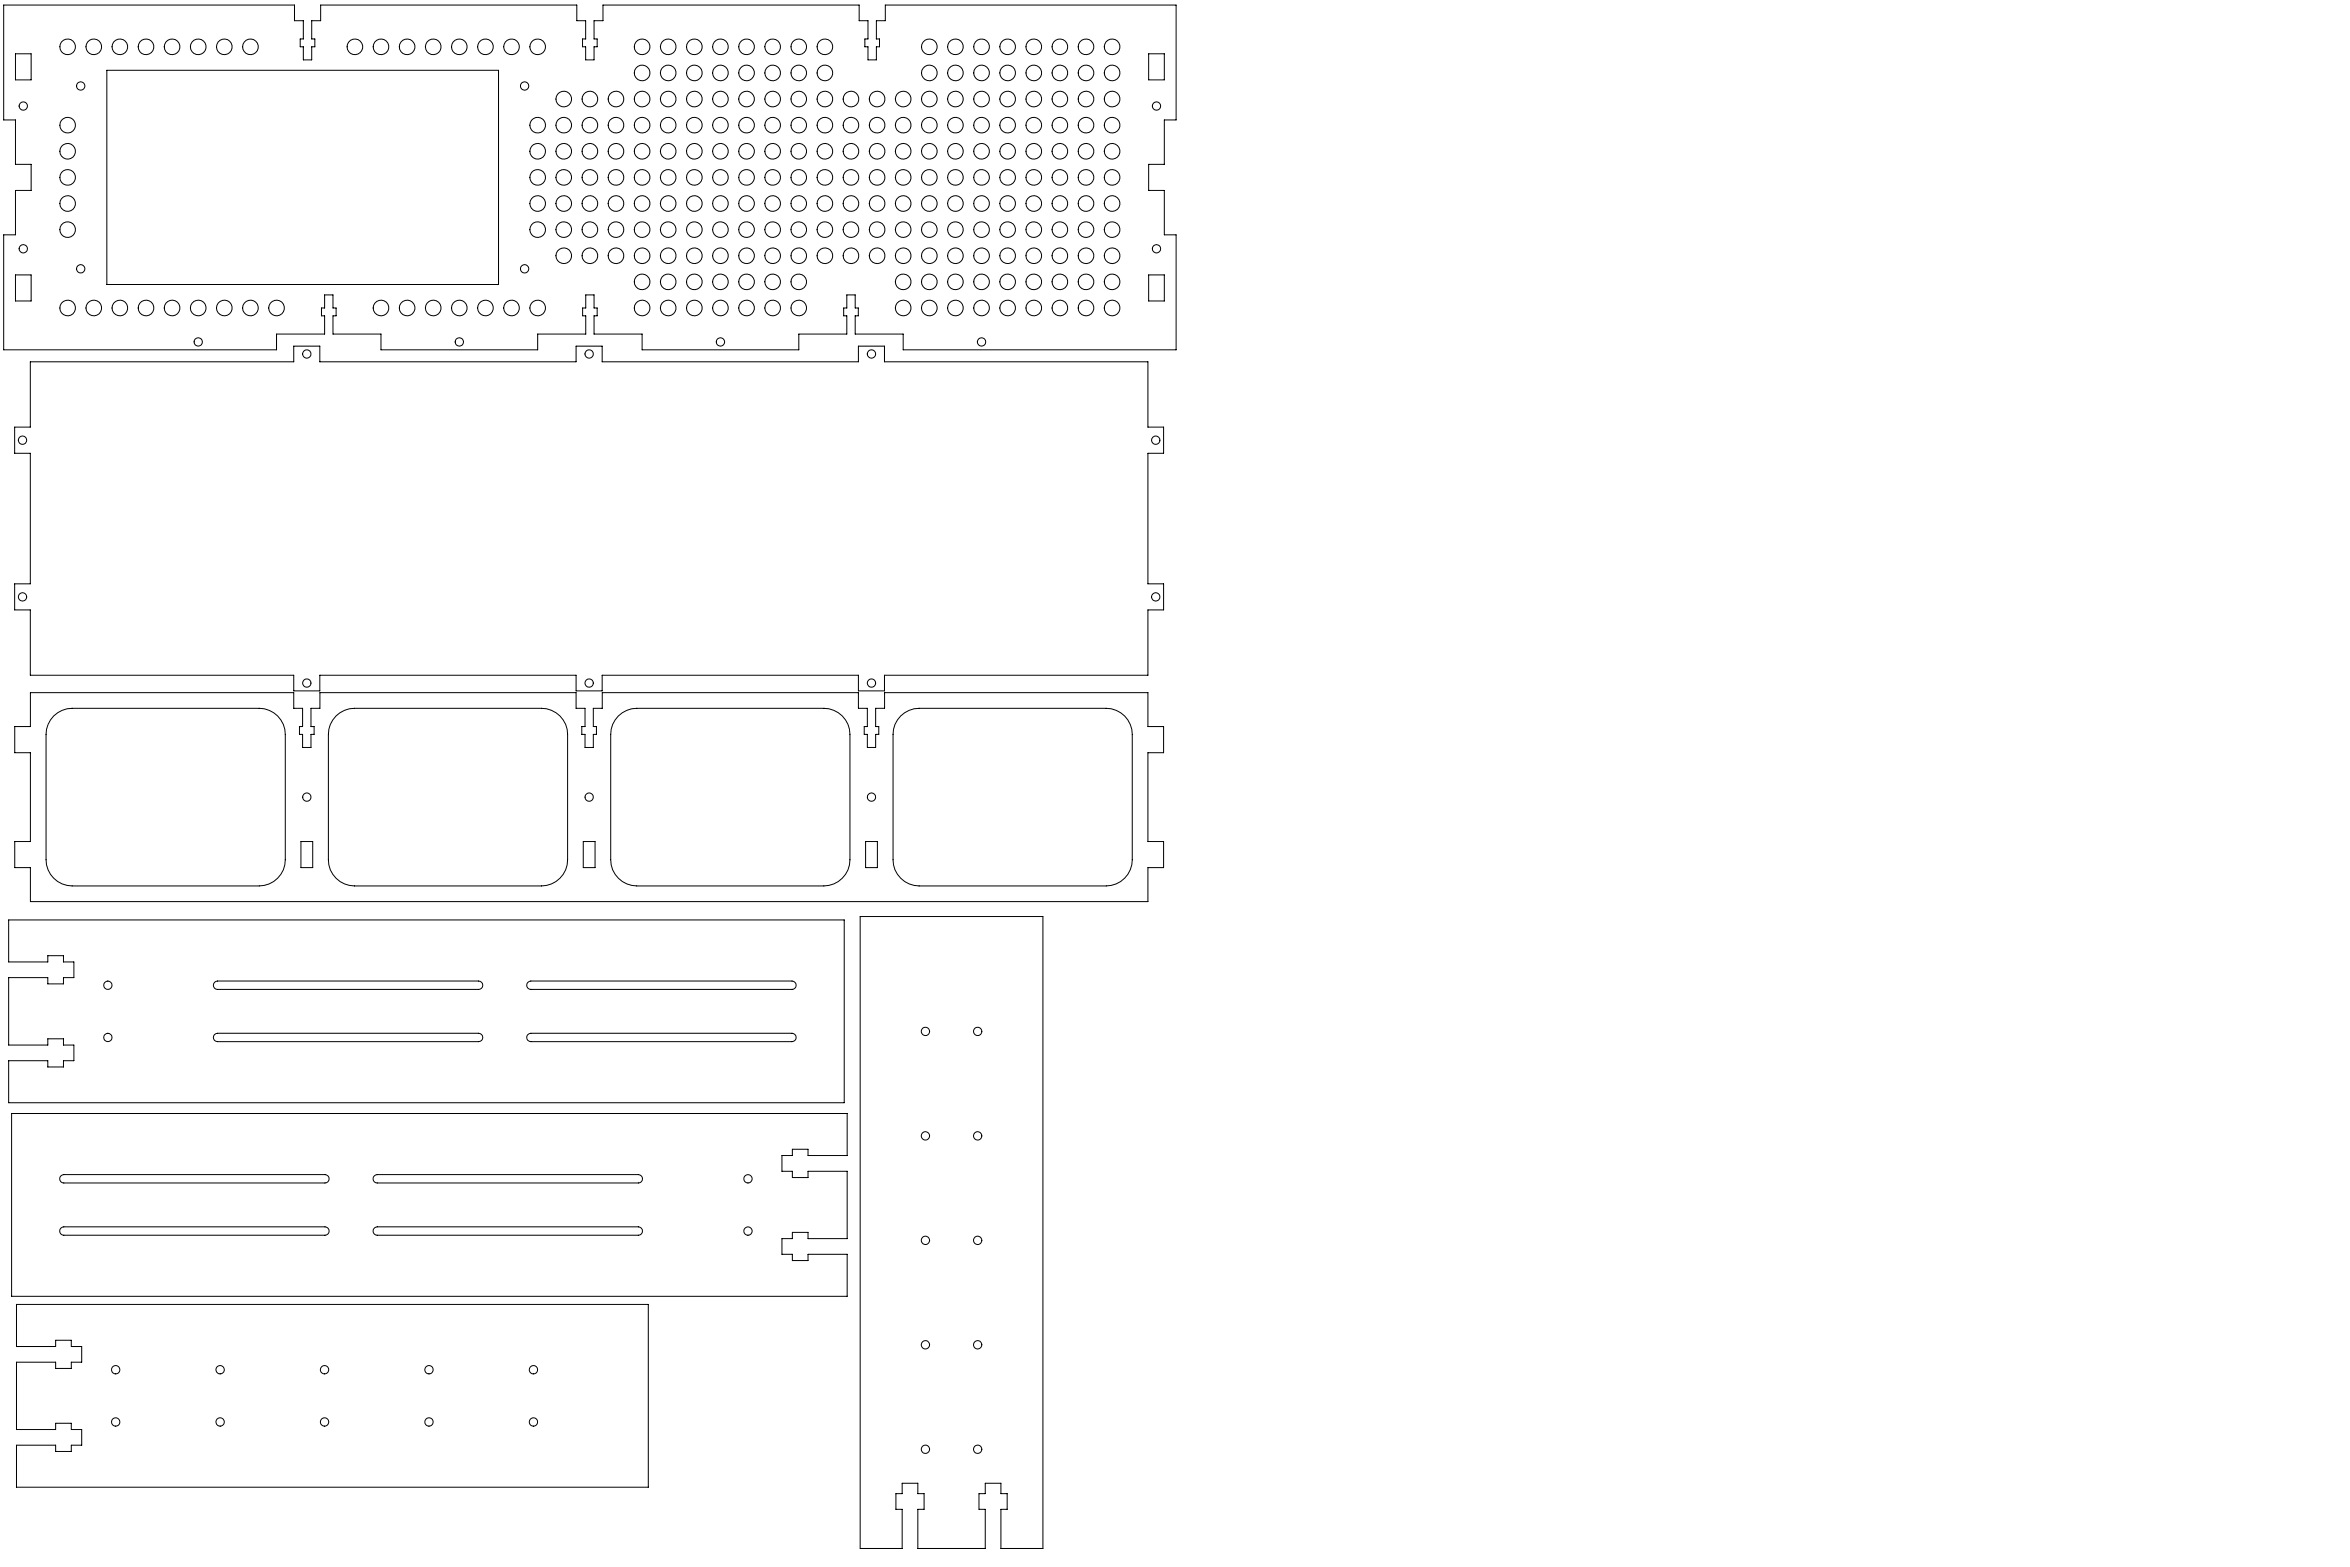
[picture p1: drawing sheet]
<svg xmlns="http://www.w3.org/2000/svg" width="900mm" height="600mm" viewBox="0 0 900 600" stroke-linecap="round" stroke-linejoin="round" font-family="sans-serif">
<!-- layer: Layer 1 -->
<g fill="none" stroke="#000" stroke-width=".38">
<path d="M1.4 1.9h111.4v6h3.4v7h-1.2v3h1.2v5h3.2v-5h1.2v-3h-1.2v-7h3.4v-6h98.1v6h3.4v7h-1.2v3h1.2v5h3.2v-5h1.2v-3h-1.2v-7h3.4v-6h98.1v6h3.4v7h-1.2v3h1.2v5h3.2v-5h1.2v-3h-1.2v-7h3.5v-6h111.3v44h-4.5v17h-6v10h6v17h4.5v44h-104.5v-6h-18.4v-7h1.2v-3h-1.2v-5h-3.2v5h-1.2v3h1.2v7h-18.4v6h-60v-6h-18.4v-7h1.2v-3h-1.2v-5h-3.2v5h-1.2v3h1.2v7h-18.4v6h-60v-6h-18.4v-7h1.2v-3h-1.2v-5h-3.2v5h-1.2v3h1.2v7h-18.4v6h-104.5v-44h4.5v-17h6v-10h-6v-17h-4.5zM5.9 20.6h6v10h-6zM40.9 26.9h150v82h-150zM439.9 20.6h6v10h-6zM5.9 105.3h6v9.9h-6zM439.9 105.3h6v9.9h-6zM11.6 138.5h100.9v-6h10v6h98.1v-6h10v6h98.2v-6h9.9v6h100.9v25h6v10.1h-6v50h6v9.9h-6v25h-100.9v6h-9.9v-6h-98.2v6h-10v-6h-98.1v6h-10v-6h-100.9v-25h-6v-9.9h6v-50h-6v-10.1h6zM11.6 265.2h100.9v6h3.4v7h-1.2v3h1.2v5h3.2v-5h1.2v-3h-1.2v-7h3.4v-6h98.1v6h3.4v7h-1.2v3h1.2v5h3.2v-5h1.2v-3h-1.2v-7h3.4v-6h98.2v6h3.4v7h-1.2v3h1.2v5h3.2v-5h1.1v-3h-1.1v-7h3.4v-6h100.8v13h6v10h-6v34h6v10h-6v13h-428v-13h-6v-10h6v-34h-6v-10h6zM20.6 274.1a10.2 10.2 0 0 1 7-2.9h71.7a10 10 0 0 1 10 10v48a10.1 10.1 0 0 1-10 10h-71.7a10.1 10.1 0 0 1-10-10v-48a10.2 10.2 0 0 1 3-7.1zM128.7 274.1a10.2 10.2 0 0 1 7-2.9h71.7a10 10 0 0 1 10 10v48a10.1 10.1 0 0 1-10 10h-71.7a10.1 10.1 0 0 1-9.9-10v-48a9.8 9.8 0 0 1 2.9-7.1zM236.8 274.1a10.2 10.2 0 0 1 7.1-2.9h71.6a10 10 0 0 1 10 10v48a10.1 10.1 0 0 1-10 10h-71.6a10.1 10.1 0 0 1-10-10v-48a9.8 9.8 0 0 1 2.9-7.1zM344.9 274.1a10.2 10.2 0 0 1 7.1-2.9h71.7a10 10 0 0 1 9.9 10v48a10.1 10.1 0 0 1-9.9 10h-71.7a10.1 10.1 0 0 1-10-10v-48a9.8 9.8 0 0 1 2.9-7.1z"/>
<path d="M115.3 322.2h4.5v10h-4.5zM223.4 322.2h4.5v10h-4.5zM331.5 322.2h4.5v10h-4.5zM3.3 352.2h320v70h-320v-16.1h15v2.4h6v-2.4h4v-5.9h-4v-2.4h-6v2.4h-15v-25.9h15v2.4h6v-2.4h4v-6h-4v-2.4h-6v2.4h-15zM329.4 350.9h70v242h-16.1v-15h2.4v-6h-2.4v-4h-6v4h-2.4v6h2.4v15h-25.8v-15h2.4v-6h-2.4v-4h-6v4h-2.4v6h2.4v15h-16.1zM82.2 376.1l1.1-.5h100a1.61 1.61 0 0 1 1.6 1.6 1.61 1.61 0 0 1-1.6 1.6h-100a1.61 1.61 0 0 1-1.5-.9 1.61 1.61 0 0 1 .4-1.8zM202.2 376.1l1.1-.5h100a1.61 1.61 0 0 1 1.6 1.6 1.61 1.61 0 0 1-1.6 1.6h-100a1.59 1.59 0 0 1-1.5-.9 1.59 1.59 0 0 1 .4-1.8zM82.2 396.1l1.1-.5h100a1.61 1.61 0 0 1 1.6 1.6 1.61 1.61 0 0 1-1.6 1.6h-100a1.61 1.61 0 0 1-1.5-.9 1.61 1.61 0 0 1 .4-1.8zM202.2 396.1l1.1-.5h100a1.61 1.61 0 0 1 1.6 1.6 1.61 1.61 0 0 1-1.6 1.6h-100a1.59 1.59 0 0 1-1.5-.9 1.59 1.59 0 0 1 .4-1.8zM4.4 426.4h320v16.1h-14.9v-2.4h-6v2.4h-4v6h4v2.4h6v-2.4h14.9v25.8h-14.9v-2.4h-6v2.4h-4v6h4v2.4h6v-2.4h14.9v16.1h-320zM23.3 450.2l1.1-.4h100.1a1.61 1.61 0 0 1 1.5 1.6 1.61 1.61 0 0 1-1.5 1.6h-100.1a1.59 1.59 0 0 1-1.4-1 1.59 1.59 0 0 1 .3-1.8zM143.3 450.2l1.2-.4h100a1.61 1.61 0 0 1 1.6 1.6 1.61 1.61 0 0 1-1.6 1.6h-100a1.59 1.59 0 0 1-1.5-1 1.59 1.59 0 0 1 .3-1.8z"/>
<path d="M23.3 470.2l1.1-.4h100.1a1.61 1.61 0 0 1 1.5 1.6 1.61 1.61 0 0 1-1.5 1.6h-100.1a1.59 1.59 0 0 1-1.4-1 1.59 1.59 0 0 1 .3-1.8zM143.3 470.2l1.2-.4h100a1.61 1.61 0 0 1 1.6 1.6 1.61 1.61 0 0 1-1.6 1.6h-100a1.59 1.59 0 0 1-1.5-1 1.59 1.59 0 0 1 .3-1.8zM6.3 499.5h242v70h-242v-16.1h15v2.4h6v-2.4h4v-6h-4v-2.4h-6v2.4h-15v-25.8h15v2.4h6v-2.4h4v-6h-4v-2.4h-6v2.4h-15z"/>
<circle cx="25.9" cy="17.9" r="3"/>
<circle cx="35.9" cy="17.9" r="3"/>
<circle cx="45.9" cy="17.9" r="3"/>
<circle cx="55.9" cy="17.9" r="3"/>
<circle cx="65.9" cy="17.9" r="3"/>
<circle cx="75.9" cy="17.9" r="3"/>
<circle cx="85.9" cy="17.9" r="3"/>
<circle cx="95.9" cy="17.9" r="3"/>
<circle cx="135.9" cy="17.9" r="3"/>
<circle cx="145.9" cy="17.9" r="3"/>
<circle cx="155.9" cy="17.9" r="3"/>
<circle cx="165.9" cy="17.9" r="3"/>
<circle cx="175.9" cy="17.9" r="3"/>
<circle cx="185.9" cy="17.9" r="3"/>
<circle cx="195.9" cy="17.9" r="3"/>
<circle cx="205.9" cy="17.9" r="3"/>
<circle cx="245.9" cy="17.9" r="3"/>
<circle cx="255.9" cy="17.9" r="3"/>
<circle cx="265.9" cy="17.9" r="3"/>
<circle cx="275.9" cy="17.9" r="3"/>
<circle cx="285.9" cy="17.9" r="3"/>
<circle cx="295.9" cy="17.9" r="3"/>
<circle cx="305.9" cy="17.9" r="3"/>
<circle cx="315.9" cy="17.9" r="3"/>
<circle cx="355.9" cy="17.9" r="3"/>
<circle cx="365.9" cy="17.9" r="3"/>
<circle cx="375.9" cy="17.9" r="3"/>
<circle cx="385.9" cy="17.9" r="3"/>
<circle cx="395.9" cy="17.9" r="3"/>
<circle cx="405.9" cy="17.9" r="3"/>
<circle cx="415.9" cy="17.9" r="3"/>
<circle cx="425.9" cy="17.9" r="3"/>
<circle cx="30.9" cy="32.9" r="1.6"/>
<circle cx="200.9" cy="32.9" r="1.6"/>
<circle cx="215.9" cy="37.9" r="3"/>
<circle cx="225.9" cy="37.9" r="3"/>
<circle cx="235.9" cy="37.9" r="3"/>
<circle cx="245.9" cy="27.9" r="2.99"/>
<circle cx="245.9" cy="37.9" r="3"/>
<circle cx="255.9" cy="27.9" r="3"/>
<circle cx="255.9" cy="37.9" r="3"/>
<circle cx="265.9" cy="27.9" r="2.99"/>
<circle cx="265.9" cy="37.9" r="3"/>
<circle cx="275.9" cy="27.9" r="3"/>
<circle cx="275.9" cy="37.9" r="3"/>
<circle cx="285.9" cy="27.9" r="2.99"/>
<circle cx="285.9" cy="37.9" r="3"/>
<circle cx="295.9" cy="27.9" r="3"/>
<circle cx="295.9" cy="37.9" r="3"/>
<circle cx="305.9" cy="27.9" r="2.99"/>
<circle cx="305.9" cy="37.9" r="3"/>
<circle cx="315.9" cy="27.9" r="3"/>
<circle cx="315.9" cy="37.9" r="3"/>
<circle cx="325.9" cy="37.9" r="3"/>
<circle cx="335.9" cy="37.9" r="3"/>
<circle cx="345.9" cy="37.9" r="3"/>
<circle cx="355.9" cy="27.9" r="3"/>
<circle cx="355.9" cy="37.9" r="3"/>
<circle cx="365.9" cy="27.9" r="3"/>
<circle cx="365.9" cy="37.9" r="3"/>
<circle cx="375.9" cy="27.9" r="2.99"/>
<circle cx="375.9" cy="37.9" r="3"/>
<circle cx="385.9" cy="27.9" r="3"/>
<circle cx="385.9" cy="37.9" r="3"/>
<circle cx="395.9" cy="27.9" r="2.99"/>
<circle cx="395.9" cy="37.9" r="3"/>
<circle cx="405.9" cy="27.9" r="3"/>
<circle cx="405.9" cy="37.9" r="3"/>
<circle cx="415.9" cy="27.9" r="2.99"/>
<circle cx="415.9" cy="37.9" r="3"/>
<circle cx="425.9" cy="27.9" r="3"/>
<circle cx="425.9" cy="37.9" r="3"/>
<circle cx="8.9" cy="40.6" r="1.61"/>
<circle cx="25.9" cy="47.9" r="2.99"/>
<circle cx="25.9" cy="57.9" r="3"/>
<circle cx="205.9" cy="47.9" r="3"/>
<circle cx="205.9" cy="57.9" r="3"/>
<circle cx="215.9" cy="47.9" r="3"/>
<circle cx="215.9" cy="57.9" r="3"/>
<circle cx="225.9" cy="47.9" r="2.99"/>
<circle cx="225.9" cy="57.9" r="3"/>
<circle cx="235.9" cy="47.9" r="3"/>
<circle cx="235.9" cy="57.9" r="3"/>
<circle cx="245.9" cy="47.9" r="2.99"/>
<circle cx="245.9" cy="57.9" r="3"/>
<circle cx="255.9" cy="47.9" r="3"/>
<circle cx="255.9" cy="57.9" r="3"/>
<circle cx="265.9" cy="47.9" r="2.99"/>
<circle cx="265.9" cy="57.9" r="3"/>
<circle cx="275.9" cy="47.9" r="3"/>
<circle cx="275.9" cy="57.9" r="3"/>
<circle cx="285.9" cy="47.9" r="2.99"/>
<circle cx="285.9" cy="57.9" r="3"/>
<circle cx="295.9" cy="47.9" r="3"/>
<circle cx="295.9" cy="57.9" r="3"/>
<circle cx="305.9" cy="47.9" r="2.99"/>
<circle cx="305.9" cy="57.9" r="3"/>
<circle cx="315.9" cy="47.9" r="3"/>
<circle cx="315.9" cy="57.9" r="3"/>
<circle cx="325.9" cy="47.9" r="3"/>
<circle cx="325.9" cy="57.9" r="3"/>
<circle cx="335.9" cy="47.9" r="3"/>
<circle cx="335.9" cy="57.9" r="3"/>
<circle cx="345.9" cy="47.9" r="3"/>
<circle cx="345.9" cy="57.9" r="3"/>
<circle cx="355.9" cy="47.9" r="3"/>
<circle cx="355.9" cy="57.9" r="3"/>
<circle cx="365.9" cy="47.9" r="3"/>
<circle cx="365.9" cy="57.9" r="3"/>
<circle cx="375.9" cy="47.9" r="2.99"/>
<circle cx="375.9" cy="57.9" r="3"/>
<circle cx="385.9" cy="47.9" r="3"/>
<circle cx="385.9" cy="57.9" r="3"/>
<circle cx="395.9" cy="47.9" r="2.99"/>
<circle cx="395.9" cy="57.9" r="3"/>
<circle cx="405.9" cy="47.9" r="3"/>
<circle cx="405.9" cy="57.9" r="3"/>
<circle cx="415.9" cy="47.9" r="2.99"/>
<circle cx="415.9" cy="57.9" r="3"/>
<circle cx="425.9" cy="47.9" r="3"/>
<circle cx="425.9" cy="57.9" r="3"/>
<circle cx="442.9" cy="40.6" r="1.59"/>
<circle cx="25.9" cy="67.9" r="2.99"/>
<circle cx="25.9" cy="77.9" r="3"/>
<circle cx="205.9" cy="67.9" r="3"/>
<circle cx="205.9" cy="77.9" r="3"/>
<circle cx="215.9" cy="67.9" r="3"/>
<circle cx="215.9" cy="77.9" r="3"/>
<circle cx="225.9" cy="67.9" r="2.99"/>
<circle cx="225.9" cy="77.9" r="3"/>
<circle cx="235.9" cy="67.9" r="3"/>
<circle cx="235.9" cy="77.9" r="3"/>
<circle cx="245.9" cy="67.9" r="2.99"/>
<circle cx="245.9" cy="77.9" r="3"/>
<circle cx="255.9" cy="67.9" r="3"/>
<circle cx="255.9" cy="77.9" r="3"/>
<circle cx="265.9" cy="67.9" r="2.99"/>
<circle cx="265.9" cy="77.9" r="3"/>
<circle cx="275.9" cy="67.9" r="3"/>
<circle cx="275.9" cy="77.9" r="3"/>
<circle cx="285.9" cy="67.9" r="2.99"/>
<circle cx="285.9" cy="77.9" r="3"/>
<circle cx="295.9" cy="67.9" r="3"/>
<circle cx="295.9" cy="77.9" r="3"/>
<circle cx="305.9" cy="67.9" r="2.99"/>
<circle cx="305.9" cy="77.9" r="3"/>
<circle cx="315.9" cy="67.9" r="3"/>
<circle cx="315.9" cy="77.9" r="3"/>
<circle cx="325.9" cy="67.9" r="3"/>
<circle cx="325.9" cy="77.9" r="3"/>
<circle cx="335.9" cy="67.9" r="3"/>
<circle cx="335.9" cy="77.9" r="3"/>
<circle cx="345.9" cy="67.9" r="3"/>
<circle cx="345.9" cy="77.9" r="3"/>
<circle cx="355.9" cy="67.9" r="3"/>
<circle cx="355.9" cy="77.9" r="3"/>
<circle cx="365.9" cy="67.9" r="3"/>
<circle cx="365.9" cy="77.9" r="3"/>
<circle cx="375.9" cy="67.9" r="2.99"/>
<circle cx="375.9" cy="77.9" r="3"/>
<circle cx="385.9" cy="67.9" r="3"/>
<circle cx="385.9" cy="77.9" r="3"/>
<circle cx="395.9" cy="67.9" r="2.99"/>
<circle cx="395.9" cy="77.9" r="3"/>
<circle cx="405.9" cy="67.9" r="3"/>
<circle cx="405.9" cy="77.9" r="3"/>
<circle cx="415.9" cy="67.9" r="2.99"/>
<circle cx="415.9" cy="77.9" r="3"/>
<circle cx="425.9" cy="67.9" r="3"/>
<circle cx="425.9" cy="77.9" r="3"/>
<circle cx="8.9" cy="95.2" r="1.61"/>
<circle cx="25.9" cy="87.9" r="2.99"/>
<circle cx="205.9" cy="87.9" r="3"/>
<circle cx="215.9" cy="87.9" r="3"/>
<circle cx="215.9" cy="97.9" r="3"/>
<circle cx="225.9" cy="87.9" r="2.99"/>
<circle cx="225.9" cy="97.9" r="3"/>
<circle cx="235.9" cy="87.9" r="3"/>
<circle cx="235.9" cy="97.9" r="3"/>
<circle cx="245.9" cy="87.9" r="2.99"/>
<circle cx="245.9" cy="97.9" r="3"/>
<circle cx="255.9" cy="87.9" r="3"/>
<circle cx="255.9" cy="97.9" r="3"/>
<circle cx="265.9" cy="87.9" r="2.99"/>
<circle cx="265.9" cy="97.9" r="3"/>
<circle cx="275.9" cy="87.9" r="3"/>
<circle cx="275.9" cy="97.9" r="3"/>
<circle cx="285.9" cy="87.9" r="2.99"/>
<circle cx="285.9" cy="97.9" r="3"/>
<circle cx="295.9" cy="87.9" r="3"/>
<circle cx="295.9" cy="97.9" r="3"/>
<circle cx="305.9" cy="87.9" r="2.99"/>
<circle cx="305.9" cy="97.9" r="3"/>
<circle cx="315.9" cy="87.9" r="3"/>
<circle cx="315.9" cy="97.9" r="3"/>
<circle cx="325.9" cy="87.9" r="3"/>
<circle cx="325.9" cy="97.9" r="3"/>
<circle cx="335.9" cy="87.9" r="3"/>
<circle cx="335.9" cy="97.9" r="3"/>
<circle cx="345.9" cy="87.9" r="3"/>
<circle cx="345.9" cy="97.9" r="3"/>
<circle cx="355.9" cy="87.9" r="3"/>
<circle cx="355.9" cy="97.9" r="3"/>
<circle cx="365.9" cy="87.9" r="3"/>
<circle cx="365.9" cy="97.9" r="3"/>
<circle cx="375.9" cy="87.9" r="2.99"/>
<circle cx="375.9" cy="97.9" r="3"/>
<circle cx="385.9" cy="87.9" r="3"/>
<circle cx="385.9" cy="97.9" r="3"/>
<circle cx="395.9" cy="87.9" r="2.99"/>
<circle cx="395.9" cy="97.9" r="3"/>
<circle cx="405.9" cy="87.9" r="3"/>
<circle cx="405.9" cy="97.9" r="3"/>
<circle cx="415.9" cy="87.9" r="2.99"/>
<circle cx="415.9" cy="97.9" r="3"/>
<circle cx="425.9" cy="87.9" r="3"/>
<circle cx="425.9" cy="97.9" r="3"/>
<circle cx="442.9" cy="95.2" r="1.59"/>
<circle cx="25.9" cy="117.9" r="3"/>
<circle cx="30.9" cy="102.9" r="1.6"/>
<circle cx="35.9" cy="117.9" r="3"/>
<circle cx="45.9" cy="117.9" r="3"/>
<circle cx="55.9" cy="117.9" r="3"/>
<circle cx="65.9" cy="117.9" r="3"/>
<circle cx="75.9" cy="117.9" r="3"/>
<circle cx="85.9" cy="117.9" r="3"/>
<circle cx="95.9" cy="117.9" r="3"/>
<circle cx="105.9" cy="117.9" r="3"/>
<circle cx="145.9" cy="117.9" r="3"/>
<circle cx="155.9" cy="117.9" r="3"/>
<circle cx="165.9" cy="117.9" r="3"/>
<circle cx="175.9" cy="117.9" r="3"/>
<circle cx="185.9" cy="117.9" r="3"/>
<circle cx="195.9" cy="117.9" r="3"/>
<circle cx="200.9" cy="102.9" r="1.6"/>
<circle cx="205.9" cy="117.9" r="3"/>
<circle cx="245.9" cy="107.9" r="2.99"/>
<circle cx="245.9" cy="117.9" r="3"/>
<circle cx="255.9" cy="107.9" r="3"/>
<circle cx="255.9" cy="117.9" r="3"/>
<circle cx="265.9" cy="107.9" r="2.99"/>
<circle cx="265.9" cy="117.9" r="3"/>
<circle cx="275.9" cy="107.9" r="3"/>
<circle cx="275.9" cy="117.9" r="3"/>
<circle cx="285.9" cy="107.9" r="2.99"/>
<circle cx="285.9" cy="117.9" r="3"/>
<circle cx="295.9" cy="107.9" r="3"/>
<circle cx="295.9" cy="117.9" r="3"/>
<circle cx="305.9" cy="107.9" r="2.99"/>
<circle cx="305.9" cy="117.9" r="3"/>
<circle cx="345.9" cy="107.9" r="3"/>
<circle cx="345.9" cy="117.9" r="3"/>
<circle cx="355.9" cy="107.9" r="3"/>
<circle cx="355.9" cy="117.9" r="3"/>
<circle cx="365.9" cy="107.9" r="3"/>
<circle cx="365.9" cy="117.9" r="3"/>
<circle cx="375.9" cy="107.9" r="2.99"/>
<circle cx="375.9" cy="117.9" r="3"/>
<circle cx="385.9" cy="107.9" r="3"/>
<circle cx="385.9" cy="117.9" r="3"/>
<circle cx="395.9" cy="107.9" r="2.99"/>
<circle cx="395.9" cy="117.9" r="3"/>
<circle cx="405.9" cy="107.9" r="3"/>
<circle cx="405.9" cy="117.9" r="3"/>
<circle cx="415.9" cy="107.9" r="2.99"/>
<circle cx="415.9" cy="117.9" r="3"/>
<circle cx="425.9" cy="107.9" r="3"/>
<circle cx="425.9" cy="117.9" r="3"/>
<circle cx="75.9" cy="130.9" r="1.59"/>
<circle cx="117.5" cy="135.5" r="1.61"/>
<circle cx="175.9" cy="130.9" r="1.61"/>
<circle cx="225.6" cy="135.5" r="1.61"/>
<circle cx="275.9" cy="130.9" r="1.6"/>
<circle cx="333.7" cy="135.5" r="1.61"/>
<circle cx="375.9" cy="130.9" r="1.61"/>
<circle cx="8.6" cy="168.6" r="1.61"/>
<circle cx="442.6" cy="168.5" r="1.6"/>
<circle cx="8.6" cy="228.6" r="1.61"/>
<circle cx="442.6" cy="228.5" r="1.6"/>
<circle cx="117.5" cy="261.5" r="1.6"/>
<circle cx="225.6" cy="261.5" r="1.6"/>
<circle cx="333.8" cy="261.5" r="1.6"/>
<circle cx="117.5" cy="305.2" r="1.59"/>
<circle cx="225.6" cy="305.2" r="1.59"/>
<circle cx="333.8" cy="305.2" r="1.59"/>
<circle cx="41.3" cy="377.2" r="1.61"/>
<circle cx="41.3" cy="397.2" r="1.61"/>
<circle cx="354.4" cy="394.9" r="1.6"/>
<circle cx="374.4" cy="394.9" r="1.6"/>
<circle cx="354.4" cy="434.9" r="1.6"/>
<circle cx="374.4" cy="434.9" r="1.6"/>
<circle cx="286.4" cy="451.4" r="1.6"/>
<circle cx="286.4" cy="471.4" r="1.6"/>
<circle cx="354.4" cy="474.9" r="1.6"/>
<circle cx="374.4" cy="474.9" r="1.6"/>
<circle cx="354.4" cy="514.9" r="1.6"/>
<circle cx="374.4" cy="514.9" r="1.6"/>
<circle cx="44.3" cy="524.5" r="1.6"/>
<circle cx="84.3" cy="524.5" r="1.6"/>
<circle cx="124.3" cy="524.5" r="1.6"/>
<circle cx="164.3" cy="524.5" r="1.6"/>
<circle cx="204.3" cy="524.5" r="1.6"/>
<circle cx="44.3" cy="544.5" r="1.6"/>
<circle cx="84.3" cy="544.5" r="1.6"/>
<circle cx="124.3" cy="544.5" r="1.6"/>
<circle cx="164.3" cy="544.5" r="1.6"/>
<circle cx="204.3" cy="544.5" r="1.6"/>
<circle cx="354.4" cy="554.9" r="1.6"/>
<circle cx="374.4" cy="554.9" r="1.6"/>
</g>
</svg>
